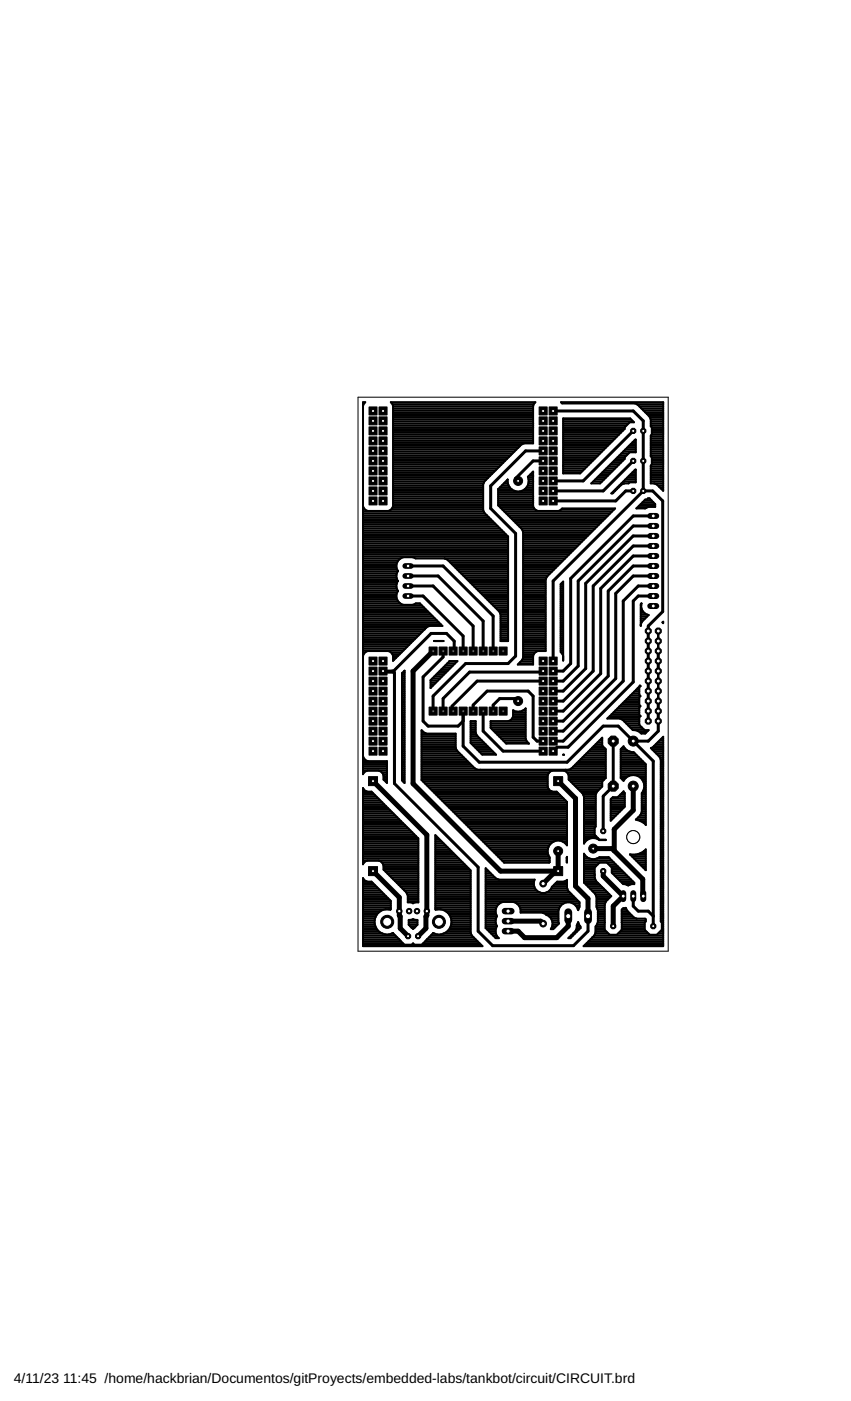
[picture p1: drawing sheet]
<svg xmlns="http://www.w3.org/2000/svg" width="216mm" height="356mm" viewBox="0 0 216 356" stroke-linecap="round" stroke-linejoin="round" font-family="sans-serif">
<defs><g id="words">
<g font-size="3.5">
<text x="3.5" y="351.1">4/11/23</text>
<text x="16" y="351.1">11:45 /home/hackbrian/Documentos/gitProyects/embedded-labs/tankbot/circuit/CIRCUIT.brd</text>
</g>
</g></defs>
<path d="M109.7 165.2l-4.9 5.1v28.6l22.2 22.2h14.6v-5.1M94.6 198.3l13.7 13.6v20.5l-.2 .2v3l-2 2M141.6 198.3l4.4 4.3v22.3l3.2 3.2v4.4M160.7 199.5v6.2l-4.9 4.8v5.4M150.5 215.4h4.8l7.8 7.8v4.1l.1 .1M94.6 221.1l6.7 6.7v4.6l.2 .2v3l1.7 1.7M128.9 233.8h8.3l.6 .6M141 221.1l-3.2 3.2M144.2 232.5v2.6l-3 2.9h-8.1l-1.7-1.7h-2.5M153 221.1v1.3l5.1 5.1-2.5 2.5v5.1" fill="none" stroke="#000" stroke-width="1.3"/>
<g fill="none" stroke="#000" stroke-width=".76">
<path d="M137.8 114.4h-4.5l-8.8 8.9v5.8l6.3 6.3v31.1l-1.9 1.9h-10.8l-8.2 8.3v3.8M137.8 117h-2.5l-4.5 4.4 .6 .7M140.3 104.3h20.4l2.5 2.5v17.8M160.7 117l-7.7 7.6h-12.7M160.7 109.4l-12.7 12.7h-7.7M160.7 124.6h-2l-2.5 2.5h-15.9M163.2 124.6h2.4l2.5 2.5v28.1l-3.6 3.7v24.1M163.2 124.6l-22.9 22.9v20.3M165.7 131h-5l-15.9 15.8v21.6l-1.9 1.9h-2.6M165.7 133.5h-5l-14 14v21.6l-3.8 3.8h-2.6M165.7 136h-5.1l-12 12.1v21.6l-5.7 5.7h-2.6M165.7 138.6h-5l-10.2 10.1v21.6l-7.6 7.6h-2.6"/>
<path d="M103.5 151.3h3.8l10.2 10.1v3.8M103.5 148.7h6.4l10.1 10.2v6.3M103.5 146.2h7.6l11.5 11.4v7.6M103.5 143.7h8.9l12.7 12.7v8.8M165.7 141.1h-5l-8.3 8.3v21.6l-9.5 9.5h-2.6M165.7 151.3h-3.8l-1.2 1.2v20.6l-16.6 16.6h-2.8l-1 .9M165.7 148.7h-3.8l-3.8 3.8v20.4l-15.2 15.2h-2.6M165.7 146.2h-5l-4.5 4.4v21.6l-13.3 13.4h-2.6M165.7 143.7h-5l-6.4 6.3v21.6l-11.4 11.4h-2.6M99.5 170.3l.6 .6v28l21.2 21.2v16.2l3.7 3.7h20.5l3.7-3.7v-3.8M112.4 165.2v1.6l-5.1 5v11.2l1.3 1.3h7.6l1.3-1.3M115 165.2l.2-.2v-2.3l-1.9-1.9h-3.9l-9.6 9.5h-2.6l.3 .3h2.6"/>
<path d="M131.4 177.9l-.6-.6h-4l-1.7 1.7v1.5M137.8 170.3l-.3 .3h-18.4l-6.7 6.7v3.2M137.8 172.9h-16.7l-6.4 6.3v1l.3 .3M167 165.2v5.1M167 177.9v7.7l-2.5 2.5h-3.8M117.5 180.5v8.9l4.1 4.1h22.3l9.1-9.2h3.8l3.9 3.8M120 180.5v-1.5l3.6-3.6h10.4l1.3 1.3v10.4l.9 1h1.6M122.6 180.5v5.1l5 5h10.2M155.6 188.1v11.4l-2.6 2.6v8.8M160.7 188.1l5 5.1v41.9M103.2 237.3l.3 .3M160.7 227.5v2.5l1.2 1.3h2.6l1.2 1.2"/>
<path d="M163.2 227.4v.1"/>
</g>
<path d="M167 160.2v5M167 170.3v7.6" fill="none" stroke="#000" stroke-width=".63"/>
<g fill="none" stroke="#000" stroke-width=".51">
<path d="M92.1 103l.6-.9h-.6v94.4l.5-.7 .6-.2h2.9l1 .7 .2 .5v1.1l.9 .8v-5.5h-6.1M92.1 117h.1M92.1 119.8v.1M92.1 119.4h.1M92.1 118.9h.1M92.1 118.4h.1M92.1 117.9v.1M92.1 117.5h.1M92.1 116.5h.1M92.1 116v.1M92.1 115.6h.1M92.1 115.1h.1"/>
<path d="M92.1 114.6h.1M92.1 114.1v.1M92.1 113.7h.1M92.1 113.2h.1M92.1 112.7h.1M92.1 112.2h.1M92.1 111.8h.1M92.1 111.3h.1M92.1 110.8h.1M92.1 110.3v.1M92.1 109.9h.1M92.1 109.4h.1"/>
<path d="M92.1 108.9h.1M92.1 108.4v.1M92.1 107.9v.1M92.1 107.5h.1M92.1 107h.1M92.1 106.5v.1M92.1 106v.1M92.1 105.6h.1M92.1 105.1h.1M92.1 104.6h.1M92.1 104.1v.1M92.1 103.7h.1"/>
<path d="M92.1 103.2h.1M92.1 102.7h.1M92.1 102.2h.4M99.3 102.2h36.4M99.6 102.7h35.8M99.7 119.8h25.6M99.7 119.4h26.1M99.7 118.9h26.5M99.7 118.4h27M99.7 117.9h27.5M99.7 117.5h28M99.7 117h28.4"/>
<path d="M99.7 116.5h28.9M99.7 116h29.4M99.7 115.6h29.9M99.7 115.1h30.3M99.7 114.6h30.8M99.7 114.1h31.3M99.7 113.7h31.8M99.7 113.2h32.2M99.7 112.7h32.9M99.7 112.2h35.6M99.7 111.8h35.6M99.7 111.3h35.6"/>
<path d="M99.7 110.8h35.6M99.7 110.3h35.6M99.7 109.9h35.6M99.7 109.4h35.6M99.7 108.9h35.6M99.7 108.4h35.6M99.7 107.9h35.6M99.7 107.5h35.6M99.7 107h35.6M99.7 106.5h35.6M99.7 106h35.6M99.7 105.6h35.6"/>
<path d="M99.7 105.1h35.6M99.7 104.6h35.6M99.7 104.1h35.6M99.7 103.7h35.6M99.7 103.2h35.6M135.1 119.8h.2M142.5 102.2h25.8M142.9 106.2h17l.9 1h-1.1l-1.2 1.3v.4l-11.3 11.3h-4.3zM142.9 119.8h4.6M142.9 119.4h5.1M142.9 118.9h5.5M142.9 118.4h6"/>
<path d="M142.9 117.9h6.5M142.9 117.5h7M142.9 117h7.4M142.9 116.5h7.9M142.9 116h8.4M142.9 115.6h8.9M142.9 115.1h9.4M142.9 114.6h9.8M142.9 114.1h10.3M142.9 113.7h10.8M142.9 113.2h11.3M142.9 112.7h11.7"/>
<path d="M142.9 112.2h12.2M142.9 111.8h12.7M142.9 111.3h13.2M142.9 110.8h13.6M142.9 110.3h14.1M142.9 109.9h14.6M142.9 109.4h15.1M142.9 108.9h15.5M142.9 108.4h15.6M142.9 107.9h16.1M142.9 107.5h16.6M142.9 107h17.8"/>
<path d="M142.9 106.5h17.3M152.9 119.8h2.2M153.4 119.4h2.2M153.8 118.9h2.3M154.3 118.4h2.2M154.8 117.9h2.2M155.3 117.5h2.2M155.7 117h2.3M156.2 116.5h2.2M156.7 116h1.8M157.2 115.6h1.8M157.6 115.1h1.9"/>
<path d="M158.1 114.6h3.2M158.6 114.1h2.7M159.1 113.7h2.2M159.5 113.2h1.8M160 112.7h1.3M160.5 119.8h.8M160.5 112.2h.8M161 119.4h.3M161 111.8h.3M161.8 102.7h6.5M162.2 103.2h6.1M162.7 103.7h5.6"/>
<path d="M163.2 104.1h5.1M163.7 104.6h4.6M164.1 105.1h4.2M164.6 105.6h3.7M164.9 106h3.4M165.1 119.8h3.2M165.1 119.4h3.2M165.1 118.9h3.2M165.1 118.4h3.2M165.1 115.6h3.2M165.1 115.1h3.2M165.1 114.6h3.2"/>
<path d="M165.1 114.1h3.2M165.1 113.7h3.2M165.1 113.2h3.2M165.1 112.7h3.2M165.1 112.2h3.2M165.1 111.8h3.2M165.1 111.3h3.2M165.1 110.8h3.2M165.1 107.9h3.2M165.1 107.5h3.2M165.1 107h3.2M165.1 106.5h3.2"/>
<path d="M165.3 117.9h3M165.3 116h3M165.3 110.3h3M165.3 108.4h3M165.4 108.5l-.3-.3v-1.7l-.3-.7-3.1-3.1-.7-.3h-18.4l-.3-.3h26v22.5l-1.6-1.6-.7-.3M165.4 108.5v1.8l-.3 .3v5.2l.3 .3v1.8l-.3 .3v4.5h3.2M165.4 117.5h2.9M165.4 117h2.9M165.4 116.5h2.9M165.4 109.9h2.9M165.4 109.4h2.9M165.4 108.9h2.9"/>
<path d="M92.1 128.5l.7 1 .5 .2h5.2l.6-.2 .6-1v-25.5l-.6-.9h36.7l-.5 .9v9.5h-2.3l-.7 .3-9.4 9.5-.3 .7v6.4l.3 .7 6 6.1v26.5h-1.9v-6.7l-.3-.7-13.2-13.3-.7-.2M92.1 120.8h.1M92.1 139.8h36.8M92.1 139.4h36.8M92.1 138.9h36.8M92.1 138.4h36.8M92.1 137.9h36.8M92.1 137.5h36.8M92.1 137h36.8M92.1 136.5h36.8M92.1 136h36.7M92.1 135.6h36.2"/>
<path d="M92.1 135.1h35.7M92.1 134.6h35.2M92.1 134.1h34.8M92.1 133.7h34.3M92.1 133.2h33.8M92.1 132.7h33.3M92.1 132.2h32.8M92.1 131.8h32.4M92.1 131.3h31.9M92.1 130.8h31.4M92.1 130.3h30.9M92.1 129.9h30.6"/>
<path d="M92.1 129.4h.6M92.1 128.9h.2M92.1 128.4h.1M92.1 128h.1M92.1 127.5h.1M92.1 127h.1M92.1 126.5h.1M92.1 126v.1M92.1 125.6h.1M92.1 125.1h.1M92.1 124.6h.1M92.1 124.1v.1"/>
<path d="M92.1 123.7h.1M92.1 123.2h.1M92.1 122.7h.1M92.1 122.2v.1M92.1 121.8h.1M92.1 121.3h.1M92.1 120.3v.1M99.1 129.4h23.5M99.5 128.9h23.1M99.7 122.7h23M99.7 126.5h22.9M99.7 128.4h22.9"/>
<path d="M99.7 128h22.9M99.7 127.5h22.9M99.7 127h22.9M99.7 126h22.9M99.7 125.6h22.9M99.7 125.1h22.9M99.7 124.6h22.9M99.7 124.1h22.9M99.7 123.7h22.9M99.7 123.2h22.9M99.7 122.2h23.2M99.7 121.8h23.7"/>
<path d="M99.7 121.3h24.1M99.7 120.8h24.6M99.7 120.3h25.1M126.4 124.1l2.4-2.4a2.68 2.68 0 0 0 3 3 2.68 2.68 0 0 0 2.1-3.7l1.4-1.3v8.8l.2 .5 1 .7h5.2l.9-.6h13.5l-17.4 17.3-.3 .7v18.1h-1.9l-1 .7-.2 .6M126.4 124.1v4.2l6 6 .3 .7v31.9l-.3 .7-1 1.1h3.9v-2.2M126.4 126.5h8.9M126.4 128h8.9M126.4 127.5h8.9M126.4 127h8.9M126.4 126h8.9M126.4 125.6h8.9M126.4 125.1h8.9"/>
<path d="M126.4 124.6h4.2M126.4 124.1h3.4M126.5 128.4h8.8M126.9 123.7h2.4M127 128.9h8.4M127.3 123.2h1.7M127.5 129.4h8.3M127.8 122.7h1.1M128 129.9h27.3M128.3 122.2h.5M128.4 130.3h26.4M128.8 121.8h.1"/>
<path d="M128.9 130.8h25.4M129.4 131.3h24.4M129.9 131.8h23.5M130.3 132.2h22.6M130.8 132.7h21.6M131.3 133.2h20.6M131.8 133.7h19.6M132.2 134.1h18.8M132.3 124.6h3M132.5 134.6h18M132.7 139.8h12.6M132.7 139.4h13"/>
<path d="M132.7 138.9h13.5M132.7 138.4h14M132.7 137.9h14.5M132.7 137.5h14.9M132.7 137h15.4M132.7 136.5h15.9M132.7 136h16.4M132.7 135.6h16.8M132.7 135.1h17.3M133.2 124.1h2.1M133.6 123.7h1.7M133.9 123.2h1.4"/>
<path d="M134 121.3h1.3M134 122.7h1.3M134.1 122.2h1.2M134.1 121.8h1.2M134.2 120.8h1.1M134.6 120.3h.7M142.3 129.4h13.4M150 122.7l11.3-11.1v3.2h-1.6l-1.2 1.3v.4l-6.2 6.2zM150.5 122.2h2.2M151 121.8h2.2M151.4 121.3h2.3M151.9 120.8h2.3"/>
<path d="M152.4 120.3h2.2M155.3 125.1h.3M155.7 124.6h.4M156.2 124.1h.3M156.7 123.7h.3M157.2 123.2h.3M157.6 122.7h1.9l.2-.3h1.6v-3.2l-6.2 6h.3l2.3-2.2 .7-.3M158.1 122.2h3.2M158.6 121.8h2.7M159.1 121.3h2.2M159.5 120.8h1.8M160 120.3h1.3"/>
<path d="M161.4 129.1l2.3-2.3h.4l.3-.3h.4l1.4 1.5v.7h-1.7l-.9 .4zM161.6 128.9h2.4M162.1 128.4h4.1M162.6 128h3.6M163 127.5h2.8M163.5 127h1.8M165.1 122.2h3.2M165.1 121.8h3.2M165.1 121.3h3.2M165.1 120.8h3.2M165.1 120.3h3.2M166.9 123.2h1.4"/>
<path d="M167.3 123.7h1M167.8 124.1h.5M92.1 153.2h9.5M92.1 141.8h9.5M92.1 159.9h15.5M92.1 159.4h16M92.1 158.4h19.7M92.1 157.9h19.2M92.1 157.5h18.7M92.1 157h18.3M92.1 156.5h17.8M92.1 156h17.3"/>
<path d="M92.1 155.6h16.8M92.1 155.1h16.4M92.1 154.6h15.9M92.1 154.1h15.4M92.1 153.7h14.9M92.1 152.7h9M92.1 152.2h8.7M92.1 151.8h8.5M92.1 151.3h8.5M92.1 150.8h8.5M92.1 150.3h8.7M92.1 149.9h8.8"/>
<path d="M92.1 149.4h8.5M92.1 148.9h8.5M92.1 148.4h8.5M92.1 148h8.6M92.1 147.5h8.8M92.1 147h8.6M92.1 146.5h8.5M92.1 146h8.5M92.1 145.6h8.5M92.1 145.1h8.8M92.1 144.6h8.7M92.1 144.1h8.5"/>
<path d="M92.1 143.7h8.5M92.1 143.2h8.5M92.1 142.7h8.7M92.1 142.2h9M92.1 141.3h36.8M92.1 140.8h36.8M92.1 140.3h36.8M100.6 150.8a2.29 2.29 0 0 0 1.8 2.7h2.3l.8-.3h1.1l5.6 5.7h-20.1M100.6 143.2v.9l.3 .8M100.9 144.9l-.3 .9v.8l.3 .9M100.9 147.5l-.3 .8v.9l.3 .8M100.9 144.9h.1"/>
<path d="M100.9 147.5h.1M100.9 150h.1M100.9 150l-.3 .8M107.8 159.7h.1M109 158.9l-.7 .3-8.6 8.5v-1.2M113.7 142.2h15.2M114.2 142.7h14.7M114.6 143.2h14.3M115.1 143.7h13.8M115.6 144.1h13.3M116.1 144.6h12.8M116.5 145.1h12.4"/>
<path d="M117 145.6h11.9M117.5 146h11.4M118 146.5h10.9M118.4 147h10.5M118.9 147.5h10M119.4 148h9.5M119.9 148.4h9M120.3 148.9h8.6M120.8 149.4h8.1M121.3 149.9h7.6M121.8 150.3h7.1M122.2 150.8h6.7"/>
<path d="M122.7 151.3h6.2M123.2 151.8h5.7M123.7 152.2h5.2M124.1 152.7h4.8M124.6 153.2h4.3M125.1 153.7h3.8M125.6 154.1h3.3M126 154.6h2.9M126.5 155.1h2.4M126.8 155.6h2.1M127 158.9h1.9M127 159.9h1.9"/>
<path d="M127 159.4h1.9M127 158.4h1.9M127 157.9h1.9M127 157.5h1.9M127 157h1.9M127 156.5h1.9M127 156h1.9M128.9 141.8h-23.4l-.8-.4h-2.3l-.8 .4-.7 .6-.3 .8M132.7 153.2h5.7M132.7 158.9h5.7M132.7 141.8h10.7M132.7 159.9h5.7"/>
<path d="M132.7 159.4h5.7M132.7 158.4h5.7M132.7 157.9h5.7M132.7 157.5h5.7M132.7 157h5.7M132.7 156.5h5.7M132.7 156h5.7M132.7 155.6h5.7M132.7 155.1h5.7M132.7 154.6h5.7M132.7 154.1h5.7M132.7 153.7h5.7"/>
<path d="M132.7 152.7h5.7M132.7 152.2h5.7M132.7 151.8h5.7M132.7 151.3h5.7M132.7 150.8h5.7M132.7 150.3h5.7M132.7 149.9h5.7M132.7 149.4h5.7M132.7 148.9h5.7M132.7 148.4h5.7M132.7 148h5.7M132.7 147.5h5.7"/>
<path d="M132.7 147h5.8M132.7 146.5h6M132.7 146h6.4M132.7 145.6h6.9M132.7 145.1h7.3M132.7 144.6h7.8M132.7 144.1h8.3M132.7 143.7h8.8M132.7 143.2h9.2M132.7 142.7h9.7M132.7 142.2h10.2M132.7 141.3h11.1"/>
<path d="M132.7 140.8h11.6M132.7 140.3h12.1M142.2 153.2h.7M142.2 158.9h.7M142.2 159.9h.7M142.2 159.4h.7M142.2 158.4h.7M142.2 157.9h.7M142.2 157.5h.7M142.2 157h.7M142.2 156.5h.7M142.2 156h.7"/>
<path d="M142.2 155.6h.7M142.2 155.1h.7M142.2 154.6h.7M142.2 154.1h.7M142.2 153.7h.7M142.2 152.7h.7M142.2 152.2h.7M142.2 151.8h.7M142.2 151.3h.7M142.2 150.8h.7M142.2 150.3h.7M142.2 149.9h.7"/>
<path d="M142.2 149.4h.7M142.2 148.9h.7M142.2 148.4h.7M142.6 148h.3M162.6 158.5l.3-.7 1.7-1.7a2.28 2.28 0 0 1-1.8-2.9l-.2 .1v5.6M162.6 158.4h.1M162.6 157.9h.2M162.6 157.5h.6M162.6 157h1.1M162.6 156.5h1.5M162.6 156h1.8M162.6 155.6h.9"/>
<path d="M162.6 155.1h.4M162.6 154.6h.2M162.6 154.1h.1M162.6 153.7h.1M168.1 158l.2-.2v.4zM168.1 157.9h.2M92.1 162.7h12.7M92.1 176v.1M92.1 179.9h.1M92.1 179.4h.1M92.1 178.9h.1M92.1 178.4h.1"/>
<path d="M92.1 177.9v.1M92.1 177.5h.1M92.1 177h.1M92.1 176.5h.1M92.1 175.6h.1M92.1 175.1h.1M92.1 174.6h.1M92.1 174.1v.1M92.1 173.7h.1M92.1 173.2h.1M92.1 172.7h.1M92.1 172.2v.1"/>
<path d="M92.1 171.7v.1M92.1 171.3h.1M92.1 170.8h.1M92.1 170.3h.1M92.1 169.8v.1M92.1 169.4h.1M92.1 168.9h.1M92.1 168.4h.1M92.1 167.9v.1M92.1 167.5h.1M92.1 167h.1M92.1 166h.2"/>
<path d="M92.1 165.6h.6M92.1 165.1h10.3M92.1 164.6h10.7M92.1 164.1h11.2M92.1 163.7h11.7M92.1 163.2h12.2M92.1 162.2h13.1M92.1 161.8h13.6M92.1 161.3h14.1M92.1 160.8h14.6M92.1 160.3h15M99.1 165.6h2.8"/>
<path d="M99.5 166h1.9M99.7 166.5l-.6-1-.6-.3h-5.2a1.43 1.43 0 0 0-1.2 1.3M99.7 167.5h.3M99.7 167h.8M99.7 166.5h1.2M102 179.9h.6M102 179.4h.6M102 178.9h.6M102 178.4h.6M102 177.9h.6M102 177.5h.6M102 177h.6"/>
<path d="M102 176.5h.6M102 176h.6M102 175.6h.6M102 175.1h.6M102 174.6h.6M102 174.1h.6M102 173.7h.6M102 173.2h.6M102 172.7h.6M102 172.2h.6M102 171.7h.6M102 171.3h.6"/>
<path d="M102 170.8h.6M102.5 170.3h.1M102.6 170.2v28.6l-.6-.7v-27.2zM109.2 174.6h.1M109.2 174.1h.5M109.2 173.7h1M109.2 173.2h1.5M109.2 172.7h1.9M109.6 172.2h2M110.1 171.7h2M110.2 162.7h2.3M110.2 162.7h.1"/>
<path d="M110.6 171.3h2M111.1 170.8h2M111.5 170.3h2M112 169.8h2M112.5 169.4h2M113 168.9h2M113.5 168.4h1.9M113.5 168.4l-4.3 4.2v2M113.5 168.4l.5-.6h2.1l-6.9 6.8M113.9 167.9h2M127 162.2h1.9M127 161.8h1.9"/>
<path d="M127 161.3h1.9M127 160.8h1.9M127 160.3h1.9M131.6 168.4h3.7M132.1 167.9h3.2M132.5 167.5h2.8M132.7 167h2.6M132.7 162.7h5.7M132.7 166.5h2.6M132.7 166h2.7M132.7 165.6h3.1M132.7 165.1h5.7"/>
<path d="M132.7 164.6h5.7M132.7 164.1h5.7M132.7 163.7h5.7M132.7 163.2h5.7M132.7 162.2h5.7M132.7 161.8h5.7M132.7 161.3h5.7M132.7 160.8h5.7M132.7 160.3h5.7M133.3 179.9h.1M142.2 162.7h.7M142.2 165.1h.7"/>
<path d="M142.2 164.6h.7M142.2 164.1h.7M142.2 163.7h.7M142.2 163.2h.7M142.2 162.2h.7M142.2 161.8h.7M142.2 161.3h.7M142.2 160.8h.7M142.2 160.3h.7M142.3 165.6h.6M142.7 166h.2M142.9 167.6v.1"/>
<path d="M142.9 167.5h.1M142.9 167h.1M142.9 166.5l-.7-1v-17.2l.7-.7v20M156.6 179.9h5.6M157.1 179.4h5.2M157.6 178.9h4.6M158 178.4h4.2M158.5 177.9h3.7M159 177.5h3.2M159.5 177h2.7M159.9 176.5h2.4M160.4 176h1.8"/>
<path d="M160.9 175.6h1.3M161.4 175.1h.8M161.8 174.6h.4M162.2 177v1.9l.3 .3-.3 .3v1.9l.3 .4M162.3 174.1h.2M162.5 174.1l-.2-.1-8.2 8.4h3.1l.7 .3 2.6 2.6a2.61 2.61 0 0 1 2.2 .9h1l.9-.9h-1.1l-1.3-1.3v-1.9l.3-.3M162.5 174.1l-.3 .4v1.9l.3 .3-.3 .3M92.1 192l.7 1 .5 .2M92.1 191.3h.1M92.1 185.6h.1M92.1 189.4h.1M92.1 183.2h.1"/>
<path d="M92.1 196h.3M92.1 195.6h6.1M92.1 195.1h6.1M92.1 194.6h6.1M92.1 194.1h6.1M92.1 193.7h6.1M92.1 192.7h.4M92.1 192.2h.1M92.1 191.7v.1M92.1 190.8h.1M92.1 190.3v.1M92.1 189.8v.1"/>
<path d="M92.1 188.9h.1M92.1 188.4h.1M92.1 187.9v.1M92.1 187.5h.1M92.1 187h.1M92.1 186.5h.1M92.1 186v.1M92.1 185.1h.1M92.1 184.6h.1M92.1 184.1h.1M92.1 183.7h.1M92.1 182.7h.1"/>
<path d="M92.1 182.2h.1M92.1 181.8h.1M92.1 181.3h.1M92.1 180.8h.1M92.1 180.3h.1M96.9 196h1.3M97.2 196.5h1M97.3 197.5h.9M97.3 197h.9M97.4 198h.8M97.9 198.4h.3M102 193.2h.6"/>
<path d="M102 198h.6M102 197.5h.6M102 197h.6M102 196.5h.6M102 196h.6M102 195.6h.6M102 195.1h.6M102 194.6h.6M102 194.1h.6M102 193.7h.6M102 192.7h.6M102 192.2h.6"/>
<path d="M102 191.7h.6M102 191.3h.6M102 190.8h.6M102 190.3h.6M102 189.8h.6M102 189.4h.6M102 188.9h.6M102 188.4h.6M102 187.9h.6M102 187.5h.6M102 187h.6M102 186.5h.6"/>
<path d="M102 186h.6M102 185.6h.6M102 185.1h.6M102 184.6h.6M102 184.1h.6M102 183.7h.6M102 183.2h.6M102 182.7h.6M102 182.2h.6M102 181.8h.6M102 181.3h.6M102 180.8h.6"/>
<path d="M102 180.3h.6M102.3 198.4h.3M107 193.2h11.6M107 198h31.9M107 197.5h31.9M107 197h31.9M107 196.5h32.1M107 196h32.4M107 195.6h46.7M107 195.1h13.5M107 194.6h13M107 194.1h12.5"/>
<path d="M107 193.7h12.1M107 192.7h11.1M107 192.2h10.6M107 191.7h10.2M107 191.3h9.7M107 190.8h9.2M107 190.3h8.8M107 189.8h8.6M107 189.4h8.6M107 188.9h8.6M107 188.4h8.6M107 187.9h8.6"/>
<path d="M107 187.5h8.6M107 187h8.6M107 186.5h8.6M107 186h.8M107 185.6h.2M107.4 198.4h31.5M107.8 198.9h31.1M108.3 199.4h30.6M108.8 199.8h30.2M119.4 183h1.3v2.9l.2 .7 5 5h-3.5l-3-3zM119.4 188.4h3.3M119.4 187.9h2.9"/>
<path d="M119.4 187.5h2.4M119.4 187h1.9M119.4 186.5h1.5M119.4 186h1.3M119.4 185.6h1.3M119.4 185.1h1.3M119.4 184.6h1.3M119.4 184.1h1.3M119.4 183.7h1.3M119.4 183.2h1.3M119.7 188.9h3.5M120.2 189.4h3.5"/>
<path d="M120.5 195.1l-4.6-4.6-.3-.7v-3.6h-7.4l-.7-.3-.5-.6v12.7l20.9 20.9h11.4l.1-1.3a2.68 2.68 0 0 1 .7-3.8 2.68 2.68 0 0 1 3.7 .8v-11.1l-2.6-2.6h-1l-.6-.2-.4-.4-.3-.6v-2.9l.3-.5 1-.7h2.9l.5 .2 .7 1v1.1l3.5 3.5 .4 .8M120.5 195.1l.7 .3h23.1l.6-.3M120.6 189.8h3.6M121.1 190.3h3.5M121.6 190.8h3.5M122.1 191.3h3.5M124.5 184.6h8.8M124.5 184.1h8.8M124.5 183.7h8.8M124.5 183.2h8.8M124.8 185.1h8.5M125.3 185.6h8"/>
<path d="M125.7 186h7.6M126.2 186.5h7.1M126.7 187h6.6M127.2 187.5h6.1M127.6 187.9h5.9M128.1 188.4h5.8M129.6 182.7h3.7M130 182.2h3.3M130.2 181.8l-.3 .6-.9 .6h-4.5v1.8l3.9 3.9h5.8l-.6-.5-.3-.7M130.2 180.3v1.5M130.2 180.3a2.58 2.58 0 0 0 3.1-.5v7.7M130.2 181.8h3.1"/>
<path d="M130.2 181.3h3.1M130.2 180.8h3.1M130.2 180.3h.1M132.7 180.3h.6M142.9 191.6h.2M143.8 196h9.9M144.1 196.5h9.6M144.3 197.5h9.4M144.3 197h9.4M144.3 198h8.9M144.8 198.4h8M144.9 195.1h8.8"/>
<path d="M144.9 195.1l7.9-7.9v2.1l.9 .8v7.4l-.9 .9M145.3 198.9h7.5M145.4 194.6h8.3M145.8 199.4h7M145.9 194.1h7.8M146.2 199.8h6.4M146.4 193.7h7.3M146.8 193.2h6.9M147.3 192.7h6.4M147.8 192.2h5.9M148.3 191.7h5.4M148.7 191.3h5"/>
<path d="M149.2 190.8h4.5M149.7 190.3h4M150.2 189.8h3.2M150.6 189.4h2.3M151.1 188.9h1.7M151.6 188.4h1.2M152.1 187.9h.7M152.5 187.5h.3M152.8 198.4v1.2l-1.4 1.4-.3 .7v8.1l-.2 .3v1.8l1.2 1.2M154.2 182.2h8M154.7 181.8h7.8M155.2 181.3h7"/>
<path d="M155.7 180.8h6.5M156.1 180.3h6.1M157.5 193.2h5.5M157.5 197.5h1.3M157.5 197h2M157.5 196.5h6.3M157.5 196h6.3M157.5 195.6h6.3M157.5 195.1h6.3M157.5 194.6h6.3M157.5 194.1h6.3M157.5 193.7h6"/>
<path d="M157.5 192.7h5.1M157.5 192.2h4.6M157.5 191.7h4.1M157.5 191.3h3.6M157.5 190.8h2.4M157.5 190.3h1.4M157.8 189.8h.7M157.9 198h.4M157.9 182.7h4.3M158.4 189.8l-.2-.4-.7 .7v7.4l.7 .7a2.8 2.8 0 0 1 4-1 2.8 2.8 0 0 1 .7 4.1M158.4 189.8l.5 .5M158.4 183.2h3.8"/>
<path d="M158.9 183.7h3.3M158.9 190.3l.7 .4 1.2 .2 3 3.1v15.4l-1.4-1.1-1.1-.3 1.2-1.1 .3-.8 .1-4.8M159.4 184.1h2.9M159.9 184.6h2.9M160.3 185.1h3M161.8 197h2M161.8 185.6h2.5M162.5 197.5h1.3M162.5 186h1.3M163 198h.8M163.2 198.4h.6M163.4 198.9h.4"/>
<path d="M163.4 199.8h.4M163.4 199.4h.4M165.2 189.8h3.1M165.6 190.3h2.7M165.9 189.4h2.4M166.1 190.8h2.2M166.4 188.9h1.9M166.5 191.3h1.8M166.8 188.4h1.5M167 191.7h1.3M167.3 187.9h1M167.4 192.2h.9"/>
<path d="M167.6 192.7h.7M167.6 193.2h.7M167.6 199.8h.7M167.6 199.4h.7M167.6 198.9h.7M167.6 198.4h.7M167.6 198h.7M167.6 197.5h.7M167.6 197h.7M167.6 196.5h.7M167.6 196h.7M167.6 195.6h.7"/>
<path d="M167.6 195.1h.7M167.6 194.6h.7M167.6 194.1h.7M167.6 193.7h.7M167.8 187.5h.5M92.1 213.2h14M92.1 212.7h13.9M92.1 218.4h14M92.1 218.9h.3M92.1 217.9h14M92.1 217.5h14M92.1 217h14"/>
<path d="M92.1 216.5h14M92.1 216h14M92.1 215.6h14M92.1 215.1h14M92.1 214.6h14M92.1 214.1h14M92.1 213.7h14M92.1 212.2h13.5M92.1 211.8h13M92.1 211.3h12.5M92.1 210.8h12M92.1 210.3h11.6"/>
<path d="M92.1 209.8h11.1M92.1 209.4h10.6M92.1 208.9h10.1M92.1 208.4h9.6M92.1 207.9h9.2M92.1 207.5h8.7M92.1 207h8.2M92.1 206.5h7.7M92.1 206h7.3M92.1 205.5h6.8M92.1 205.1h6.3M92.1 204.6h5.8"/>
<path d="M92.1 204.1h5.4M92.1 203.6h4.9M92.1 203.2h4.4M92.1 202.7h3.9M92.1 202.2h3.4M92.1 201.7h3M92.1 201.3h2.5M92.1 200.8h.8M92.1 200.3h.2M93.2 218.4l-.6 .3-.5 .7v-19.4l.5 .7 .6 .2h1.1l11.8 11.9v16.2h-.8l-.5 .3-.6-.3h-.7v-1.6l-.4-.9-5.8-5.8v-1l-.2-.6-.5-.4-.5-.3M96.9 218.9h9.2M97.2 219.4h8.9"/>
<path d="M97.3 219.8h8.8M109.3 200.3h29.9M109.7 200.8h30.1M110.2 201.3h31.4M110.4 213.2h1.3M110.4 212.7h.8M110.4 218.4h6.5M110.4 219.8h7.9M110.4 219.4h7.5M110.4 218.9h7M110.4 217.9h6M110.4 217.5h5.6"/>
<path d="M110.4 217h5.1M110.4 216.5h4.6M110.4 216h4.1M110.4 215.6h3.6M110.4 215.1h3.2M110.4 214.6h2.7M110.4 214.1h2.2M110.4 213.7h1.7M110.4 212.2h.3M110.7 201.7h31.3M111.2 202.2h31.3M111.7 202.7h31.3"/>
<path d="M112.1 203.2h31.4M112.6 203.6h31.2M113.1 204.1h30.7M113.6 204.6h30.2M114 205.1h29.8M114.5 205.5h29.3M115 206h28.8M115.5 206.5h28.3M115.9 207h27.9M116.4 207.5h27.4M116.9 207.9h26.9M117.4 208.4h26.4"/>
<path d="M117.8 208.9h26M118.3 209.4h25.5M118.8 209.8h25M119.3 210.3h24.5M119.7 210.8h24.1M120.2 211.3h23.6M120.7 211.8h23.1M121.2 212.2h22.6M121.6 212.7h22.2M122.1 213.2h21.7M122.6 213.7h17.8M123.1 214.1h16.6"/>
<path d="M123.5 214.6h15.9M124 215.1h15.1M124.5 215.6h14.5M125 216h13.9M125.5 216.5h13.5M125.9 217h13.2M126.4 217.5h13M126.9 217.9h12.5M127.4 218.4h12M127.8 218.9h11.6M142.8 213.7h1M143.5 214.1h.3"/>
<path d="M143.8 218.4h.1M143.8 217.9h.1M143.8 218.9h.1M143.8 217.5v1.4zM146.7 200.3h5.4M147.2 200.8h4.4M147.7 201.3h3.6M148 201.7h3.1M148.2 202.2v11.9a2.64 2.64 0 0 1 2-1.4M148.2 213.2h.8M148.2 212.7h3.5M148.2 218.4h7.1"/>
<path d="M148.2 219.8h3M148.2 219.4h3.5M148.2 218.9h7.5M148.2 217.9h1.5M148.2 217.5h.6M148.2 217h.1M148.2 213.7h.3M148.2 212.2h3M148.2 211.8h2.7M148.2 211.3h2.7M148.2 210.8h2.7M148.2 210.3h2.7"/>
<path d="M148.2 209.8h2.9M148.2 209.4h2.9M148.2 208.9h2.9M148.2 208.4h2.9M148.2 207.9h2.9M148.2 207.5h2.9M148.2 207h2.9M148.2 206.5h2.9M148.2 206h2.9M148.2 205.5h2.9M148.2 205.1h2.9M148.2 204.6h2.9"/>
<path d="M148.2 204.1h2.9M148.2 203.6h2.9M148.2 203.2h2.9M148.2 202.7h2.9M148.2 202.2h2.9M150.9 212.7l1.2 .5h1.6h-1.7M151.3 217.9h3.5M154.4 219.4h1.8M154.9 219.8h1.8M154.9 207.9h.4M154.9 207.5h.9M154.9 207h1.4"/>
<path d="M154.9 206.5h1.8M154.9 206h2.3M154.9 205.5h2.8M154.9 205.1h3.3M154.9 204.6h3.6M154.9 204.1h3.6M154.9 203.6h3.6M154.9 203.2h3.6M155.1 202.7h3.4M155.5 202.3h1.2l1.5-1.4 .3 .4v3.5l-3.6 3.5v-5.4zM156.8 202.2h1.7M157.3 201.7h1.2"/>
<path d="M157.8 201.3h.7M159.8 216.9a4.2 4.2 0 0 0 4-1.3v5.3zM159.9 217h3.9M160.4 217.5h3.4M160.9 217.9h2.9M161.4 218.4h2.4M161.4 207.9h2.4M161.8 218.9h2M161.9 207.5h1.9M162.3 219.4h1.5M162.4 207h1.4M162.5 208.4h1.3"/>
<path d="M162.6 216.5h1.2M162.6 206.5h1.2M162.8 219.8h1M162.8 206h1M162.8 205.5h1M162.8 205.1h1M162.8 204.6h1M162.8 204.1h1M162.8 203.6h1M162.8 203.2h1M162.8 202.7h1M162.8 202.2h1"/>
<path d="M162.8 201.7h1M162.9 201.3h.9M163.2 200.8h.6M163.3 208.9h.5M163.3 200.3h.5M163.4 216h.4M167.6 213.2h.7M167.6 212.7h.7M167.6 218.4h.7M167.6 219.8h.7M167.6 219.4h.7M167.6 218.9h.7"/>
<path d="M167.6 217.9h.7M167.6 217.5h.7M167.6 217h.7M167.6 216.5h.7M167.6 216h.7M167.6 215.6h.7M167.6 215.1h.7M167.6 214.6h.7M167.6 214.1h.7M167.6 213.7h.7M167.6 212.2h.7M167.6 211.8h.7"/>
<path d="M167.6 211.3h.7M167.6 210.8h.7M167.6 210.3h.7M167.6 209.8h.7M167.6 209.4h.7M167.6 208.9h.7M167.6 208.4h.7M167.6 207.9h.7M167.6 207.5h.7M167.6 207h.7M167.6 206.5h.7M167.6 206h.7"/>
<path d="M167.6 205.5h.7M167.6 205.1h.7M167.6 204.6h.7M167.6 204.1h.7M167.6 203.6h.7M167.6 203.2h.7M167.6 202.7h.7M167.6 202.2h.7M167.6 201.7h.7M167.6 201.3h.7M167.6 200.8h.7M167.6 200.3h.7"/>
<path d="M92.1 228.9h7M92.1 230.8h7M92.1 239.8h30M92.1 233.2h3M92.1 239.4h10.1M92.1 238.9h9.6M92.1 238.4h9.2M92.1 237.9h8.7M92.1 237.5h8.2M92.1 237h5M92.1 236.5h4.1M92.1 236h3.7"/>
<path d="M92.1 235.6h3.4M92.1 235.1h3.1M92.1 234.6h3M92.1 234.1h2.9M92.1 233.7h2.9M92.1 232.7h3.2M92.1 232.2h3.5M92.1 231.8h3.9M92.1 231.3h4.5M92.1 230.3h7M92.1 229.8h7M92.1 229.4h7"/>
<path d="M92.1 228.4h6.8M92.1 227.9h6.3M92.1 227.5h5.8M92.1 227h5.4M92.1 226.5h4.9M92.1 226h4.4M92.1 225.6h3.9M92.1 225.1h3.4M92.1 224.6h3M92.1 224.1h2.5M92.1 223.6h.8M92.1 223.2h.2"/>
<path d="M97.3 220.3h8.8M97.4 220.8h8.7M97.8 230.8a3.2 3.2 0 0 0-2.6 4.1 3.2 3.2 0 0 0 4.5 1.9M97.9 221.3h8.2M98.3 221.7h7.8M98.6 230.8h.5M98.8 222.2h7.3M99.1 230.8v-2.1l-4.8-4.9h-1.1l-.6-.3-.5-.6v17.3h30.3l-2.7-2.8-.3-.7v-15.8l-9-8.9 .1 18.8M99.3 222.7h6.8M99.3 237h.5M99.7 236.8v.1M99.7 236.9l.6 .6"/>
<path d="M99.8 223.2h6.3M100.2 223.6h5.9M100.3 237.5l2.3 2.3M100.7 224.1h5.4M101.2 224.6h4.9M101.7 225.1h4.4M102.1 225.6h4M102.6 226h3.5M103.1 226.5h3M103.3 227h2.8M103.5 228.9h2.6M103.5 228.4h2.6"/>
<path d="M103.5 227.9h2.6M103.5 227.5h2.6M103.7 233.5l1.1-.2 1.1 .2v1.2l-1.1 1.1-1.1-1.1zM103.7 234.6h2.2M103.7 234.1h2.2M103.7 233.7h2.2M104 235.1h1.6M104.4 235.4h.1M104.4 239.8l.4-.4 .4 .4M104.5 235.6h.6M105.2 235.4h.1M107.4 239.4h14.2"/>
<path d="M107.9 238.9h13.2M108.3 238.4h12.4M108.8 237.9h11.4M109.3 237.5l-2.3 2.3M109.3 237.5h10.4M109.7 237h.6M110.4 228.9h9M110.4 230.3h9M110.4 229.8h9M110.4 229.4h9M110.4 228.4h9M110.4 227.9h9"/>
<path d="M110.4 227.5h9M110.4 227h9M110.4 226.5h9M110.4 226h9M110.4 225.6h9M110.4 225.1h9M110.4 224.6h9M110.4 224.1h9M110.4 223.6h9M110.4 223.2h9M110.4 222.7h9M110.4 222.2h9"/>
<path d="M110.4 221.7h9M110.4 221.3h9M110.4 220.8h8.9M110.4 220.3h8.4M110.5 230.8h8.9M110.9 230.8h-.4M111.8 230.8a3.2 3.2 0 0 1 2.6 4.1 3.2 3.2 0 0 1-4.5 1.9l-.6 .7M112.5 237h7M113 231.3h6.4M113.3 236.5h6.1M113.6 231.8h5.8M113.8 236h5.6"/>
<path d="M114 232.2h5.4M114.1 235.6h5.3M114.3 232.7h5.1M114.4 235.1h5M114.4 233.2h5M114.5 234.6h4.9M114.5 234.1h4.9M114.5 233.7h4.9M123.2 228.9h23.7M123.2 230.8h2.6M123.2 233.2h2.6M123.2 235.6h2.7"/>
<path d="M123.2 235.1h2.9M123.2 234.6h2.7M123.2 234.1h2.6M123.2 233.7h2.6M123.2 232.7h2.8M123.2 232.2h2.7M123.2 231.8h2.6M123.2 231.3h2.6M123.2 230.3h2.7M123.2 229.8h3M123.2 229.4h3.5M123.2 228.4h23.2"/>
<path d="M123.2 227.9h22.8M123.2 227.5h22.3M123.2 227h21.8M123.2 226.5h13.8M123.2 226h13M123.2 225.6h12.6M123.2 225.1h12.4M123.2 224.6h12.2M123.2 224.1h12.2M123.2 223.6h12.3M123.2 223.2h3.1M123.2 222.7h2.3"/>
<path d="M123.2 222.2h1.9M123.2 221.7h1.4M123.2 221.3h.9M123.2 220.8h.4M123.7 236h2.1M124.1 236.5h1.7M124.6 237h1.2M125.1 237.5h.9M125.6 237.9h.7M125.8 230.8v.9M125.8 231.7l.3 .8-.3 .8v1l.3 .8M126.1 235.1a2.31 2.31 0 0 0 .5 3h-.8l-2.6-2.5"/>
<path d="M127.6 228.9l-.8 .4-.7 .6-.3 .9M130.2 228.9l.9 .4 .6 .6 .4 .9M131.1 229.4h11.8M131.6 229.8h10.7M131.9 230.3h10.1M132.1 230.8v.8h5.5l.8 .4a2.9 2.9 0 0 1 1.8 2.9l-.5 .9h.7l1.4-1.4-.1-.4v-2.9a2.56 2.56 0 0 1 2.5-2.1 2.56 2.56 0 0 1 2.5 2l.3-.8v-1.2l-2.8-2.9-.4-.7v-2.1l-.7 .5h-1.7l-1.4 1.3a2.37 2.37 0 0 1-3.2 1.4 2.37 2.37 0 0 1-1.1-3.2h-9.1l-.8-.4-2.6-2.5v15.2M132.1 230.8h9.7M132.1 231.3h9.6M137.8 231.8h3.9M138.6 232.2h3.1M138.6 226.5h5.9M139.4 232.7h2.3"/>
<path d="M139.4 226h4.7M139.8 233.2h1.9M139.8 225.6h4.1M139.9 235.6h.8M140 233.7h1.7M140.1 225.1h3.7M140.1 235.1h1M140.2 234.6h1.4M140.2 234.1h1.5M140.5 224.6h3.3M141 224.1h2.8M143.4 223.6h.4"/>
<path d="M144.4 237.9h.5M144.8 237.5h.6M145.3 237h.6M145.5 229.4h1.5M145.8 236.5h.5M146 229.8h1M146.1 236h.7M146.3 235.6h1M146.3 235.1h.9M146.4 230.3h.6M146.5 234.6h.4M146.6 230.8h.2"/>
<path d="M146.6 234.1h.1M146.7 234.1l.6 1.1v.4l-2.6 2.5h-.5l1.8-1.8zM148.2 223.6h3.1M148.2 223.2h2.8M148.2 222.7h2.7M148.2 222.2h2.7M148.2 221.7h2.7M148.2 221.3h2.7M148.2 220.8h2.7M148.2 220.3h2.7M148.3 224.1h3.4M148.4 239.8h19.9"/>
<path d="M148.7 224.6h3.5M148.9 239.4h19.4M149.2 225.1h3.5M149.3 238.9h19M149.7 225.6h3.5M149.8 238.4h18.5M150.2 226h3.4M150.3 237.9h18M150.6 226.5h3.5M150.8 237.5h17.5M151 237h3.4M151 227h3.6"/>
<path d="M151.1 236.5h2.8M151.1 236h2.3M151.1 235.6h2.3M151.2 235.1h2.2M151.3 227.5h3.8M151.3 228.9h2.4M151.3 229.8h2.1M151.3 229.4h2.2M151.3 228.4h2.8M151.3 227.9h3.3M151.4 230.3h2M151.4 234.6h2"/>
<path d="M151.6 230.8h1.8M151.7 234.1h1.7M151.7 233.2h1.7M151.7 233.7h1.7M151.7 232.7h1.7M151.7 232.2h1.7M151.7 231.8h1.7M151.7 231.3h1.7M153.4 236l1.3 1.3h1.8l1.3-1.3M153.4 234.1v.1M155.1 227.5l-3.9-3.9-.3-.8v-2.6l1.2-1.3h1.8l1.3 1.3v1.3l2.9 2.9 1.3 .3 .8-.3h.7v-.4l-6.5-6.4h-2.3a2.64 2.64 0 0 1-3.9-.9v7.3l2.8 2.9 .3 .8v2.5l.4 .9v2.9l-.6 1.2v1.5l-.3 .7-2.7 2.8h20.2v-53.2l-2.8 2.7-.4 .2 2.2 2.2 .3 .7v41.1l.3 .3v1.8M155.1 227.5l-1.3 1.3-.4 .8v6.4"/>
<path d="M155.2 221.3h2.9M155.2 220.8h2.4M155.2 220.3h2M155.4 221.7h3.2M155.9 222.2h3.2M156.4 222.7h3.2M156.8 237h7.7M156.9 223.2h3.1M157.2 236.5h6.9M157.4 223.6h3.1M157.7 236h5.9M157.7 234.1l.1 .1"/>
<path d="M157.7 233.2h6l.1 .7-.2 .3v1.8M157.7 234.1h5.9M157.7 233.7h6.1M157.7 232.7h3M157.7 232.2h2.5M157.7 231.8h2M157.7 231.3h1.5M157.8 235.6h5.8M157.8 235.1h5.8M157.8 234.6h5.8M157.8 230.8h1.1M157.8 224.1h3.1"/>
<path d="M159 224.6h.7M161.5 233.2a6.3 6.3 0 0 1-2.7-2.8l-.7 .1-.4 .4 .1 5.1M163.3 220.3h.5M163.6 236l1.2 1.3h1.8l1.3-1.3M163.7 220.8h.1M166.9 237h1.4M167.4 236.5h.9M167.6 228.9h.7M167.6 230.8h.7M167.6 233.2h.7M167.6 233.7h.7M167.6 232.7h.7"/>
<path d="M167.6 232.2h.7M167.6 231.8h.7M167.6 231.3h.7M167.6 230.3h.7M167.6 229.8h.7M167.6 229.4h.7M167.6 228.4h.7M167.6 227.9h.7M167.6 227.5h.7M167.6 227h.7M167.6 226.5h.7M167.6 226h.7"/>
<path d="M167.6 225.6h.7M167.6 225.1h.7M167.6 224.6h.7M167.6 224.1h.7M167.6 223.6h.7M167.6 223.2h.7M167.6 222.7h.7M167.6 222.2h.7M167.6 221.7h.7M167.6 221.3h.7M167.6 220.8h.7M167.6 220.3h.7"/>
<path d="M167.9 236h.4M167.9 234.1h.4M167.9 235.6h.4M167.9 235.1h.4M167.9 234.6h.4"/>
</g>
<path d="M165 153.8h1.5" fill="none" stroke="#000" stroke-width="1.5"/>
<circle cx="165.7" cy="153.8" r=".51" fill="#fff" stroke="#000" stroke-width=".25"/>
<path d="M165 151.3h1.5" fill="none" stroke="#000" stroke-width="1.5"/>
<circle cx="165.7" cy="151.3" r=".51" fill="#fff" stroke="#000" stroke-width=".25"/>
<path d="M165 148.7h1.5" fill="none" stroke="#000" stroke-width="1.5"/>
<circle cx="165.7" cy="148.7" r=".51" fill="#fff" stroke="#000" stroke-width=".25"/>
<path d="M165 146.2h1.5" fill="none" stroke="#000" stroke-width="1.5"/>
<circle cx="165.7" cy="146.2" r=".51" fill="#fff" stroke="#000" stroke-width=".25"/>
<path d="M165 143.7h1.5" fill="none" stroke="#000" stroke-width="1.5"/>
<circle cx="165.7" cy="143.7" r=".51" fill="#fff" stroke="#000" stroke-width=".25"/>
<path d="M165 141.1h1.5" fill="none" stroke="#000" stroke-width="1.5"/>
<circle cx="165.7" cy="141.1" r=".51" fill="#fff" stroke="#000" stroke-width=".25"/>
<path d="M165 138.6h1.5" fill="none" stroke="#000" stroke-width="1.5"/>
<circle cx="165.7" cy="138.6" r=".51" fill="#fff" stroke="#000" stroke-width=".25"/>
<path d="M165 136h1.5" fill="none" stroke="#000" stroke-width="1.5"/>
<circle cx="165.7" cy="136" r=".51" fill="#fff" stroke="#000" stroke-width=".25"/>
<path d="M165 133.5h1.5" fill="none" stroke="#000" stroke-width="1.5"/>
<circle cx="165.7" cy="133.5" r=".51" fill="#fff" stroke="#000" stroke-width=".25"/>
<path d="M165 131h1.5" fill="none" stroke="#000" stroke-width="1.5"/>
<circle cx="165.7" cy="131" r=".51" fill="#fff" stroke="#000" stroke-width=".25"/>
<path d="M139.3 103.3h2.1v2h-2.1z" fill="#000" stroke="#000" stroke-width=".25"/>
<circle cx="140.3" cy="104.3" r=".4" fill="#fff" stroke="#000" stroke-width=".25"/>
<path d="M139.3 105.8h2.1v2h-2.1z" fill="#000" stroke="#000" stroke-width=".25"/>
<circle cx="140.3" cy="106.8" r=".4" fill="#fff" stroke="#000" stroke-width=".25"/>
<path d="M139.3 108.4h2.1v2h-2.1z" fill="#000" stroke="#000" stroke-width=".25"/>
<circle cx="140.3" cy="109.4" r=".4" fill="#fff" stroke="#000" stroke-width=".25"/>
<path d="M139.3 110.9h2.1v2h-2.1z" fill="#000" stroke="#000" stroke-width=".25"/>
<circle cx="140.3" cy="111.9" r=".4" fill="#fff" stroke="#000" stroke-width=".25"/>
<path d="M139.3 113.4h2.1v2.1h-2.1z" fill="#000" stroke="#000" stroke-width=".25"/>
<circle cx="140.3" cy="114.4" r=".4" fill="#fff" stroke="#000" stroke-width=".25"/>
<path d="M139.3 116h2.1v2h-2.1z" fill="#000" stroke="#000" stroke-width=".25"/>
<circle cx="140.3" cy="117" r=".4" fill="#fff" stroke="#000" stroke-width=".25"/>
<path d="M139.3 118.5h2.1v2h-2.1z" fill="#000" stroke="#000" stroke-width=".25"/>
<circle cx="140.3" cy="119.5" r=".4" fill="#fff" stroke="#000" stroke-width=".25"/>
<path d="M139.3 121.1h2.1v2h-2.1z" fill="#000" stroke="#000" stroke-width=".25"/>
<circle cx="140.3" cy="122.1" r=".4" fill="#fff" stroke="#000" stroke-width=".25"/>
<path d="M139.3 123.6h2.1v2h-2.1z" fill="#000" stroke="#000" stroke-width=".25"/>
<circle cx="140.3" cy="124.6" r=".4" fill="#fff" stroke="#000" stroke-width=".25"/>
<path d="M139.3 126.1h2.1v2.1h-2.1z" fill="#000" stroke="#000" stroke-width=".25"/>
<circle cx="140.3" cy="127.1" r=".4" fill="#fff" stroke="#000" stroke-width=".25"/>
<path d="M136.8 126.1h2v2.1h-2z" fill="#000" stroke="#000" stroke-width=".25"/>
<circle cx="137.8" cy="127.1" r=".4" fill="#fff" stroke="#000" stroke-width=".25"/>
<path d="M136.8 123.6h2v2h-2z" fill="#000" stroke="#000" stroke-width=".25"/>
<circle cx="137.8" cy="124.6" r=".4" fill="#fff" stroke="#000" stroke-width=".25"/>
<path d="M136.8 121.1h2v2h-2z" fill="#000" stroke="#000" stroke-width=".25"/>
<circle cx="137.8" cy="122.1" r=".4" fill="#fff" stroke="#000" stroke-width=".25"/>
<path d="M136.8 118.5h2v2h-2z" fill="#000" stroke="#000" stroke-width=".25"/>
<circle cx="137.8" cy="119.5" r=".4" fill="#fff" stroke="#000" stroke-width=".25"/>
<path d="M136.8 116h2v2h-2z" fill="#000" stroke="#000" stroke-width=".25"/>
<circle cx="137.8" cy="117" r=".4" fill="#fff" stroke="#000" stroke-width=".25"/>
<path d="M136.8 113.4h2v2.1h-2z" fill="#000" stroke="#000" stroke-width=".25"/>
<circle cx="137.8" cy="114.4" r=".4" fill="#fff" stroke="#000" stroke-width=".25"/>
<path d="M136.8 110.9h2v2h-2z" fill="#000" stroke="#000" stroke-width=".25"/>
<circle cx="137.8" cy="111.9" r=".4" fill="#fff" stroke="#000" stroke-width=".25"/>
<path d="M136.8 108.4h2v2h-2z" fill="#000" stroke="#000" stroke-width=".25"/>
<circle cx="137.8" cy="109.4" r=".4" fill="#fff" stroke="#000" stroke-width=".25"/>
<path d="M136.8 105.8h2v2h-2z" fill="#000" stroke="#000" stroke-width=".25"/>
<circle cx="137.8" cy="106.8" r=".4" fill="#fff" stroke="#000" stroke-width=".25"/>
<path d="M136.8 103.3h2v2h-2z" fill="#000" stroke="#000" stroke-width=".25"/>
<circle cx="137.8" cy="104.3" r=".4" fill="#fff" stroke="#000" stroke-width=".25"/>
<path d="M139.3 166.8h2.1v2h-2.1z" fill="#000" stroke="#000" stroke-width=".25"/>
<circle cx="140.3" cy="167.8" r=".4" fill="#fff" stroke="#000" stroke-width=".25"/>
<path d="M139.3 169.3h2.1v2h-2.1z" fill="#000" stroke="#000" stroke-width=".25"/>
<circle cx="140.3" cy="170.3" r=".4" fill="#fff" stroke="#000" stroke-width=".25"/>
<path d="M139.3 171.9h2.1v2h-2.1z" fill="#000" stroke="#000" stroke-width=".25"/>
<circle cx="140.3" cy="172.9" r=".4" fill="#fff" stroke="#000" stroke-width=".25"/>
<path d="M139.3 174.4h2.1v2h-2.1z" fill="#000" stroke="#000" stroke-width=".25"/>
<circle cx="140.3" cy="175.4" r=".4" fill="#fff" stroke="#000" stroke-width=".25"/>
<path d="M139.3 176.9h2.1v2.1h-2.1z" fill="#000" stroke="#000" stroke-width=".25"/>
<circle cx="140.3" cy="177.9" r=".4" fill="#fff" stroke="#000" stroke-width=".25"/>
<path d="M139.3 179.5h2.1v2h-2.1z" fill="#000" stroke="#000" stroke-width=".25"/>
<circle cx="140.3" cy="180.5" r=".4" fill="#fff" stroke="#000" stroke-width=".25"/>
<path d="M139.3 182h2.1v2h-2.1z" fill="#000" stroke="#000" stroke-width=".25"/>
<circle cx="140.3" cy="183" r=".4" fill="#fff" stroke="#000" stroke-width=".25"/>
<path d="M139.3 184.6h2.1v2h-2.1z" fill="#000" stroke="#000" stroke-width=".25"/>
<circle cx="140.3" cy="185.6" r=".4" fill="#fff" stroke="#000" stroke-width=".25"/>
<path d="M139.3 187.1h2.1v2h-2.1z" fill="#000" stroke="#000" stroke-width=".25"/>
<circle cx="140.3" cy="188.1" r=".4" fill="#fff" stroke="#000" stroke-width=".25"/>
<path d="M139.3 189.6h2.1v2.1h-2.1z" fill="#000" stroke="#000" stroke-width=".25"/>
<circle cx="140.3" cy="190.6" r=".4" fill="#fff" stroke="#000" stroke-width=".25"/>
<path d="M136.8 189.6h2v2.1h-2z" fill="#000" stroke="#000" stroke-width=".25"/>
<circle cx="137.8" cy="190.6" r=".4" fill="#fff" stroke="#000" stroke-width=".25"/>
<path d="M136.8 187.1h2v2h-2z" fill="#000" stroke="#000" stroke-width=".25"/>
<circle cx="137.8" cy="188.1" r=".4" fill="#fff" stroke="#000" stroke-width=".25"/>
<path d="M136.8 184.6h2v2h-2z" fill="#000" stroke="#000" stroke-width=".25"/>
<circle cx="137.8" cy="185.6" r=".4" fill="#fff" stroke="#000" stroke-width=".25"/>
<path d="M136.8 182h2v2h-2z" fill="#000" stroke="#000" stroke-width=".25"/>
<circle cx="137.8" cy="183" r=".4" fill="#fff" stroke="#000" stroke-width=".25"/>
<path d="M136.8 179.5h2v2h-2z" fill="#000" stroke="#000" stroke-width=".25"/>
<circle cx="137.8" cy="180.5" r=".4" fill="#fff" stroke="#000" stroke-width=".25"/>
<path d="M136.8 176.9h2v2.1h-2z" fill="#000" stroke="#000" stroke-width=".25"/>
<circle cx="137.8" cy="177.9" r=".4" fill="#fff" stroke="#000" stroke-width=".25"/>
<path d="M136.8 174.4h2v2h-2z" fill="#000" stroke="#000" stroke-width=".25"/>
<circle cx="137.8" cy="175.4" r=".4" fill="#fff" stroke="#000" stroke-width=".25"/>
<path d="M136.8 171.9h2v2h-2z" fill="#000" stroke="#000" stroke-width=".25"/>
<circle cx="137.8" cy="172.9" r=".4" fill="#fff" stroke="#000" stroke-width=".25"/>
<path d="M136.8 169.3h2v2h-2z" fill="#000" stroke="#000" stroke-width=".25"/>
<circle cx="137.8" cy="170.3" r=".4" fill="#fff" stroke="#000" stroke-width=".25"/>
<path d="M136.8 166.8h2v2h-2z" fill="#000" stroke="#000" stroke-width=".25"/>
<circle cx="137.8" cy="167.8" r=".4" fill="#fff" stroke="#000" stroke-width=".25"/>
<path d="M96.2 166.8h2v2h-2z" fill="#000" stroke="#000" stroke-width=".25"/>
<circle cx="97.2" cy="167.8" r=".4" fill="#fff" stroke="#000" stroke-width=".25"/>
<path d="M96.2 169.3h2v2h-2z" fill="#000" stroke="#000" stroke-width=".25"/>
<circle cx="97.2" cy="170.3" r=".4" fill="#fff" stroke="#000" stroke-width=".25"/>
<path d="M96.2 171.9h2v2h-2z" fill="#000" stroke="#000" stroke-width=".25"/>
<circle cx="97.2" cy="172.9" r=".4" fill="#fff" stroke="#000" stroke-width=".25"/>
<path d="M96.2 174.4h2v2h-2z" fill="#000" stroke="#000" stroke-width=".25"/>
<circle cx="97.2" cy="175.4" r=".4" fill="#fff" stroke="#000" stroke-width=".25"/>
<path d="M96.2 176.9h2v2.1h-2z" fill="#000" stroke="#000" stroke-width=".25"/>
<circle cx="97.2" cy="177.9" r=".4" fill="#fff" stroke="#000" stroke-width=".25"/>
<path d="M96.2 179.5h2v2h-2z" fill="#000" stroke="#000" stroke-width=".25"/>
<circle cx="97.2" cy="180.5" r=".4" fill="#fff" stroke="#000" stroke-width=".25"/>
<path d="M96.2 182h2v2h-2z" fill="#000" stroke="#000" stroke-width=".25"/>
<circle cx="97.2" cy="183" r=".4" fill="#fff" stroke="#000" stroke-width=".25"/>
<path d="M96.2 184.6h2v2h-2z" fill="#000" stroke="#000" stroke-width=".25"/>
<circle cx="97.2" cy="185.6" r=".4" fill="#fff" stroke="#000" stroke-width=".25"/>
<path d="M96.2 187.1h2v2h-2z" fill="#000" stroke="#000" stroke-width=".25"/>
<circle cx="97.2" cy="188.1" r=".4" fill="#fff" stroke="#000" stroke-width=".25"/>
<path d="M96.2 189.6h2v2.1h-2z" fill="#000" stroke="#000" stroke-width=".25"/>
<circle cx="97.2" cy="190.6" r=".4" fill="#fff" stroke="#000" stroke-width=".25"/>
<path d="M93.6 189.6h2.1v2.1h-2.1z" fill="#000" stroke="#000" stroke-width=".25"/>
<circle cx="94.6" cy="190.6" r=".4" fill="#fff" stroke="#000" stroke-width=".25"/>
<path d="M93.6 187.1h2.1v2h-2.1z" fill="#000" stroke="#000" stroke-width=".25"/>
<circle cx="94.6" cy="188.1" r=".4" fill="#fff" stroke="#000" stroke-width=".25"/>
<path d="M93.6 184.6h2.1v2h-2.1z" fill="#000" stroke="#000" stroke-width=".25"/>
<circle cx="94.6" cy="185.6" r=".4" fill="#fff" stroke="#000" stroke-width=".25"/>
<path d="M93.6 182h2.1v2h-2.1z" fill="#000" stroke="#000" stroke-width=".25"/>
<circle cx="94.6" cy="183" r=".4" fill="#fff" stroke="#000" stroke-width=".25"/>
<path d="M93.6 179.5h2.1v2h-2.1z" fill="#000" stroke="#000" stroke-width=".25"/>
<circle cx="94.6" cy="180.5" r=".4" fill="#fff" stroke="#000" stroke-width=".25"/>
<path d="M93.6 176.9h2.1v2.1h-2.1z" fill="#000" stroke="#000" stroke-width=".25"/>
<circle cx="94.6" cy="177.9" r=".4" fill="#fff" stroke="#000" stroke-width=".25"/>
<path d="M93.6 174.4h2.1v2h-2.1z" fill="#000" stroke="#000" stroke-width=".25"/>
<circle cx="94.6" cy="175.4" r=".4" fill="#fff" stroke="#000" stroke-width=".25"/>
<path d="M93.6 171.9h2.1v2h-2.1z" fill="#000" stroke="#000" stroke-width=".25"/>
<circle cx="94.6" cy="172.9" r=".4" fill="#fff" stroke="#000" stroke-width=".25"/>
<path d="M93.6 169.3h2.1v2h-2.1z" fill="#000" stroke="#000" stroke-width=".25"/>
<circle cx="94.6" cy="170.3" r=".4" fill="#fff" stroke="#000" stroke-width=".25"/>
<path d="M93.6 166.8h2.1v2h-2.1z" fill="#000" stroke="#000" stroke-width=".25"/>
<circle cx="94.6" cy="167.8" r=".4" fill="#fff" stroke="#000" stroke-width=".25"/>
<path d="M96.2 103.3h2v2h-2z" fill="#000" stroke="#000" stroke-width=".25"/>
<circle cx="97.2" cy="104.3" r=".4" fill="#fff" stroke="#000" stroke-width=".25"/>
<path d="M96.2 105.8h2v2h-2z" fill="#000" stroke="#000" stroke-width=".25"/>
<circle cx="97.2" cy="106.8" r=".4" fill="#fff" stroke="#000" stroke-width=".25"/>
<path d="M96.2 108.4h2v2h-2z" fill="#000" stroke="#000" stroke-width=".25"/>
<circle cx="97.2" cy="109.4" r=".4" fill="#fff" stroke="#000" stroke-width=".25"/>
<path d="M96.2 110.9h2v2h-2z" fill="#000" stroke="#000" stroke-width=".25"/>
<circle cx="97.2" cy="111.9" r=".4" fill="#fff" stroke="#000" stroke-width=".25"/>
<path d="M96.2 113.4h2v2.1h-2z" fill="#000" stroke="#000" stroke-width=".25"/>
<circle cx="97.2" cy="114.4" r=".4" fill="#fff" stroke="#000" stroke-width=".25"/>
<path d="M96.2 116h2v2h-2z" fill="#000" stroke="#000" stroke-width=".25"/>
<circle cx="97.2" cy="117" r=".4" fill="#fff" stroke="#000" stroke-width=".25"/>
<path d="M96.2 118.5h2v2h-2z" fill="#000" stroke="#000" stroke-width=".25"/>
<circle cx="97.2" cy="119.5" r=".4" fill="#fff" stroke="#000" stroke-width=".25"/>
<path d="M96.2 121.1h2v2h-2z" fill="#000" stroke="#000" stroke-width=".25"/>
<circle cx="97.2" cy="122.1" r=".4" fill="#fff" stroke="#000" stroke-width=".25"/>
<path d="M96.2 123.6h2v2h-2z" fill="#000" stroke="#000" stroke-width=".25"/>
<circle cx="97.2" cy="124.6" r=".4" fill="#fff" stroke="#000" stroke-width=".25"/>
<path d="M96.2 126.1h2v2.1h-2z" fill="#000" stroke="#000" stroke-width=".25"/>
<circle cx="97.2" cy="127.1" r=".4" fill="#fff" stroke="#000" stroke-width=".25"/>
<path d="M93.6 126.1h2.1v2.1h-2.1z" fill="#000" stroke="#000" stroke-width=".25"/>
<circle cx="94.6" cy="127.1" r=".4" fill="#fff" stroke="#000" stroke-width=".25"/>
<path d="M93.6 123.6h2.1v2h-2.1z" fill="#000" stroke="#000" stroke-width=".25"/>
<circle cx="94.6" cy="124.6" r=".4" fill="#fff" stroke="#000" stroke-width=".25"/>
<path d="M93.6 121.1h2.1v2h-2.1z" fill="#000" stroke="#000" stroke-width=".25"/>
<circle cx="94.6" cy="122.1" r=".4" fill="#fff" stroke="#000" stroke-width=".25"/>
<path d="M93.6 118.5h2.1v2h-2.1z" fill="#000" stroke="#000" stroke-width=".25"/>
<circle cx="94.6" cy="119.5" r=".4" fill="#fff" stroke="#000" stroke-width=".25"/>
<path d="M93.6 116h2.1v2h-2.1z" fill="#000" stroke="#000" stroke-width=".25"/>
<circle cx="94.6" cy="117" r=".4" fill="#fff" stroke="#000" stroke-width=".25"/>
<path d="M93.6 113.4h2.1v2.1h-2.1z" fill="#000" stroke="#000" stroke-width=".25"/>
<circle cx="94.6" cy="114.4" r=".4" fill="#fff" stroke="#000" stroke-width=".25"/>
<path d="M93.6 110.9h2.1v2h-2.1z" fill="#000" stroke="#000" stroke-width=".25"/>
<circle cx="94.6" cy="111.9" r=".4" fill="#fff" stroke="#000" stroke-width=".25"/>
<path d="M93.6 108.4h2.1v2h-2.1z" fill="#000" stroke="#000" stroke-width=".25"/>
<circle cx="94.6" cy="109.4" r=".4" fill="#fff" stroke="#000" stroke-width=".25"/>
<path d="M93.6 105.8h2.1v2h-2.1z" fill="#000" stroke="#000" stroke-width=".25"/>
<circle cx="94.6" cy="106.8" r=".4" fill="#fff" stroke="#000" stroke-width=".25"/>
<path d="M93.6 103.3h2.1v2h-2.1z" fill="#000" stroke="#000" stroke-width=".25"/>
<circle cx="94.6" cy="104.3" r=".4" fill="#fff" stroke="#000" stroke-width=".25"/>
<circle cx="111.4" cy="234" r="1.65" fill="#000" stroke="#000" stroke-width=".25"/>
<circle cx="111.4" cy="234" r="1.14" fill="#fff" stroke="#000" stroke-width=".25"/>
<circle cx="98.2" cy="234" r="1.65" fill="#000" stroke="#000" stroke-width=".25"/>
<circle cx="98.2" cy="234" r="1.14" fill="#fff" stroke="#000" stroke-width=".25"/>
<circle cx="101.3" cy="231.3" r=".7" fill="#000" stroke="#000" stroke-width=".25"/>
<circle cx="101.3" cy="231.3" r=".44" fill="#fff" stroke="#000" stroke-width=".25"/>
<circle cx="103.8" cy="231.3" r=".7" fill="#000" stroke="#000" stroke-width=".25"/>
<circle cx="103.8" cy="231.3" r=".44" fill="#fff" stroke="#000" stroke-width=".25"/>
<circle cx="105.8" cy="231.3" r=".7" fill="#000" stroke="#000" stroke-width=".25"/>
<circle cx="105.8" cy="231.3" r=".44" fill="#fff" stroke="#000" stroke-width=".25"/>
<circle cx="108.3" cy="231.3" r=".7" fill="#000" stroke="#000" stroke-width=".25"/>
<circle cx="108.3" cy="231.3" r=".44" fill="#fff" stroke="#000" stroke-width=".25"/>
<path d="M158.1 226.7v1.5" fill="none" stroke="#000" stroke-width="1.5"/>
<circle cx="158.1" cy="227.5" r=".51" fill="#fff" stroke="#000" stroke-width=".25"/>
<path d="M160.7 226.7v1.5" fill="none" stroke="#000" stroke-width="1.5"/>
<circle cx="160.7" cy="227.5" r=".51" fill="#fff" stroke="#000" stroke-width=".25"/>
<path d="M163.2 226.7v1.5" fill="none" stroke="#000" stroke-width="1.5"/>
<circle cx="163.2" cy="227.5" r=".51" fill="#fff" stroke="#000" stroke-width=".25"/>
<path d="M144.2 231.5v2" fill="none" stroke="#000" stroke-width="2"/>
<circle cx="144.2" cy="232.5" r=".66" fill="#fff" stroke="#000" stroke-width=".25"/>
<path d="M149.2 231.5v2" fill="none" stroke="#000" stroke-width="2"/>
<circle cx="149.2" cy="232.5" r=".66" fill="#fff" stroke="#000" stroke-width=".25"/>
<path d="M140.5 220h2.2v2.2h-2.2z" fill="#000" stroke="#000" stroke-width=".25"/>
<circle cx="141.6" cy="221.1" r=".4" fill="#fff" stroke="#000" stroke-width=".25"/>
<path d="M140.5 197.1h2.2v2.3h-2.2z" fill="#000" stroke="#000" stroke-width=".25"/>
<circle cx="141.6" cy="198.3" r=".4" fill="#fff" stroke="#000" stroke-width=".25"/>
<path d="M93.5 220h2.3v2.2h-2.3z" fill="#000" stroke="#000" stroke-width=".25"/>
<circle cx="94.6" cy="221.1" r=".4" fill="#fff" stroke="#000" stroke-width=".25"/>
<path d="M93.5 197.1h2.3v2.3h-2.3z" fill="#000" stroke="#000" stroke-width=".25"/>
<circle cx="94.6" cy="198.3" r=".4" fill="#fff" stroke="#000" stroke-width=".25"/>
<path d="M128.1 236.3h1.6" fill="none" stroke="#000" stroke-width="1.7"/>
<circle cx="128.9" cy="236.3" r=".55" fill="#fff" stroke="#000" stroke-width=".25"/>
<path d="M128.1 233.8h1.6" fill="none" stroke="#000" stroke-width="1.7"/>
<circle cx="128.9" cy="233.8" r=".55" fill="#fff" stroke="#000" stroke-width=".25"/>
<path d="M128.1 231.3h1.6" fill="none" stroke="#000" stroke-width="1.7"/>
<circle cx="128.9" cy="231.3" r=".55" fill="#fff" stroke="#000" stroke-width=".25"/>
<circle cx="153" cy="221.1" r=".71" fill="#000" stroke="#000" stroke-width=".25"/>
<circle cx="153" cy="221.1" r=".4" fill="#fff" stroke="#000" stroke-width=".25"/>
<circle cx="153" cy="210.9" r=".71" fill="#000" stroke="#000" stroke-width=".25"/>
<circle cx="153" cy="210.9" r=".4" fill="#fff" stroke="#000" stroke-width=".25"/>
<circle cx="165.7" cy="235.1" r=".71" fill="#000" stroke="#000" stroke-width=".25"/>
<circle cx="165.7" cy="235.1" r=".4" fill="#fff" stroke="#000" stroke-width=".25"/>
<circle cx="155.6" cy="235.1" r=".71" fill="#000" stroke="#000" stroke-width=".25"/>
<circle cx="155.6" cy="235.1" r=".4" fill="#fff" stroke="#000" stroke-width=".25"/>
<circle cx="160.7" cy="199.5" r="1.27" fill="#000" stroke="#000" stroke-width=".25"/>
<circle cx="160.7" cy="199.5" r=".51" fill="#fff" stroke="#000" stroke-width=".25"/>
<circle cx="155.6" cy="199.5" r="1.38" fill="#000" stroke="#000" stroke-width=".25"/>
<circle cx="155.6" cy="199.5" r=".51" fill="#fff" stroke="#000" stroke-width=".25"/>
<circle cx="160.7" cy="188.1" r="1.27" fill="#000" stroke="#000" stroke-width=".25"/>
<circle cx="160.7" cy="188.1" r=".51" fill="#fff" stroke="#000" stroke-width=".25"/>
<circle cx="155.6" cy="188.1" r="1.38" fill="#000" stroke="#000" stroke-width=".25"/>
<circle cx="155.6" cy="188.1" r=".51" fill="#fff" stroke="#000" stroke-width=".25"/>
<circle cx="103.5" cy="237.6" r=".71" fill="#000" stroke="#000" stroke-width=".25"/>
<circle cx="103.5" cy="237.6" r=".4" fill="#fff" stroke="#000" stroke-width=".25"/>
<circle cx="106.1" cy="237.6" r=".71" fill="#000" stroke="#000" stroke-width=".25"/>
<circle cx="106.1" cy="237.6" r=".4" fill="#fff" stroke="#000" stroke-width=".25"/>
<circle cx="137.8" cy="234.4" r=".85" fill="#000" stroke="#000" stroke-width=".25"/>
<circle cx="137.8" cy="234.4" r=".55" fill="#fff" stroke="#000" stroke-width=".25"/>
<circle cx="137.8" cy="224.3" r=".85" fill="#000" stroke="#000" stroke-width=".25"/>
<circle cx="137.8" cy="224.3" r=".55" fill="#fff" stroke="#000" stroke-width=".25"/>
<circle cx="167" cy="183" r=".83" fill="#000" stroke="#000" stroke-width=".25"/>
<circle cx="167" cy="183" r=".51" fill="#fff" stroke="#000" stroke-width=".25"/>
<circle cx="164.5" cy="183" r=".83" fill="#000" stroke="#000" stroke-width=".25"/>
<circle cx="164.5" cy="183" r=".51" fill="#fff" stroke="#000" stroke-width=".25"/>
<circle cx="167" cy="180.5" r=".83" fill="#000" stroke="#000" stroke-width=".25"/>
<circle cx="167" cy="180.5" r=".51" fill="#fff" stroke="#000" stroke-width=".25"/>
<circle cx="164.5" cy="180.5" r=".83" fill="#000" stroke="#000" stroke-width=".25"/>
<circle cx="164.5" cy="180.5" r=".51" fill="#fff" stroke="#000" stroke-width=".25"/>
<circle cx="167" cy="177.9" r=".83" fill="#000" stroke="#000" stroke-width=".25"/>
<circle cx="167" cy="177.9" r=".51" fill="#fff" stroke="#000" stroke-width=".25"/>
<circle cx="164.5" cy="177.9" r=".83" fill="#000" stroke="#000" stroke-width=".25"/>
<circle cx="164.5" cy="177.9" r=".51" fill="#fff" stroke="#000" stroke-width=".25"/>
<circle cx="167" cy="175.4" r=".83" fill="#000" stroke="#000" stroke-width=".25"/>
<circle cx="167" cy="175.4" r=".51" fill="#fff" stroke="#000" stroke-width=".25"/>
<circle cx="164.5" cy="175.4" r=".83" fill="#000" stroke="#000" stroke-width=".25"/>
<circle cx="164.5" cy="175.4" r=".51" fill="#fff" stroke="#000" stroke-width=".25"/>
<circle cx="167" cy="172.9" r=".83" fill="#000" stroke="#000" stroke-width=".25"/>
<circle cx="167" cy="172.9" r=".51" fill="#fff" stroke="#000" stroke-width=".25"/>
<circle cx="164.5" cy="172.9" r=".83" fill="#000" stroke="#000" stroke-width=".25"/>
<circle cx="164.5" cy="172.9" r=".51" fill="#fff" stroke="#000" stroke-width=".25"/>
<circle cx="167" cy="170.3" r=".83" fill="#000" stroke="#000" stroke-width=".25"/>
<circle cx="167" cy="170.3" r=".51" fill="#fff" stroke="#000" stroke-width=".25"/>
<circle cx="164.5" cy="170.3" r=".83" fill="#000" stroke="#000" stroke-width=".25"/>
<circle cx="164.5" cy="170.3" r=".51" fill="#fff" stroke="#000" stroke-width=".25"/>
<circle cx="167" cy="167.8" r=".83" fill="#000" stroke="#000" stroke-width=".25"/>
<circle cx="167" cy="167.8" r=".51" fill="#fff" stroke="#000" stroke-width=".25"/>
<circle cx="164.5" cy="167.8" r=".83" fill="#000" stroke="#000" stroke-width=".25"/>
<circle cx="164.5" cy="167.8" r=".51" fill="#fff" stroke="#000" stroke-width=".25"/>
<circle cx="167" cy="165.2" r=".83" fill="#000" stroke="#000" stroke-width=".25"/>
<circle cx="167" cy="165.2" r=".51" fill="#fff" stroke="#000" stroke-width=".25"/>
<circle cx="164.5" cy="165.2" r=".83" fill="#000" stroke="#000" stroke-width=".25"/>
<circle cx="164.5" cy="165.2" r=".51" fill="#fff" stroke="#000" stroke-width=".25"/>
<circle cx="167" cy="162.7" r=".83" fill="#000" stroke="#000" stroke-width=".25"/>
<circle cx="167" cy="162.7" r=".51" fill="#fff" stroke="#000" stroke-width=".25"/>
<circle cx="164.5" cy="162.7" r=".83" fill="#000" stroke="#000" stroke-width=".25"/>
<circle cx="164.5" cy="162.7" r=".51" fill="#fff" stroke="#000" stroke-width=".25"/>
<circle cx="167" cy="160.2" r=".83" fill="#000" stroke="#000" stroke-width=".25"/>
<circle cx="167" cy="160.2" r=".51" fill="#fff" stroke="#000" stroke-width=".25"/>
<circle cx="164.5" cy="160.2" r=".83" fill="#000" stroke="#000" stroke-width=".25"/>
<circle cx="164.5" cy="160.2" r=".51" fill="#fff" stroke="#000" stroke-width=".25"/>
<circle cx="160.7" cy="109.4" r=".71" fill="#000" stroke="#000" stroke-width=".25"/>
<circle cx="160.7" cy="109.4" r=".4" fill="#fff" stroke="#000" stroke-width=".25"/>
<circle cx="163.2" cy="109.4" r=".71" fill="#000" stroke="#000" stroke-width=".25"/>
<circle cx="163.2" cy="109.4" r=".4" fill="#fff" stroke="#000" stroke-width=".25"/>
<circle cx="160.7" cy="117" r=".71" fill="#000" stroke="#000" stroke-width=".25"/>
<circle cx="160.7" cy="117" r=".4" fill="#fff" stroke="#000" stroke-width=".25"/>
<circle cx="163.2" cy="117" r=".71" fill="#000" stroke="#000" stroke-width=".25"/>
<circle cx="163.2" cy="117" r=".4" fill="#fff" stroke="#000" stroke-width=".25"/>
<circle cx="160.7" cy="124.6" r=".71" fill="#000" stroke="#000" stroke-width=".25"/>
<circle cx="160.7" cy="124.6" r=".4" fill="#fff" stroke="#000" stroke-width=".25"/>
<circle cx="163.2" cy="124.6" r=".71" fill="#000" stroke="#000" stroke-width=".25"/>
<circle cx="163.2" cy="124.6" r=".4" fill="#fff" stroke="#000" stroke-width=".25"/>
<path d="M108.9 179.5h2v2h-2z" fill="#000" stroke="#000" stroke-width=".25"/>
<circle cx="109.9" cy="180.5" r=".3" fill="#fff" stroke="#000" stroke-width=".25"/>
<path d="M111.4 179.5h2v2h-2z" fill="#000" stroke="#000" stroke-width=".25"/>
<circle cx="112.4" cy="180.5" r=".3" fill="#fff" stroke="#000" stroke-width=".25"/>
<path d="M113.9 179.5h2.1v2h-2.1z" fill="#000" stroke="#000" stroke-width=".25"/>
<circle cx="115" cy="180.5" r=".3" fill="#fff" stroke="#000" stroke-width=".25"/>
<path d="M116.5 179.5h2v2h-2z" fill="#000" stroke="#000" stroke-width=".25"/>
<circle cx="117.5" cy="180.5" r=".3" fill="#fff" stroke="#000" stroke-width=".25"/>
<path d="M119 179.5h2.1v2h-2.1z" fill="#000" stroke="#000" stroke-width=".25"/>
<circle cx="120" cy="180.5" r=".3" fill="#fff" stroke="#000" stroke-width=".25"/>
<path d="M121.6 179.5h2v2h-2z" fill="#000" stroke="#000" stroke-width=".25"/>
<circle cx="122.6" cy="180.5" r=".3" fill="#fff" stroke="#000" stroke-width=".25"/>
<path d="M124.1 179.5h2v2h-2z" fill="#000" stroke="#000" stroke-width=".25"/>
<circle cx="125.1" cy="180.5" r=".3" fill="#fff" stroke="#000" stroke-width=".25"/>
<path d="M126.6 179.5h2.1v2h-2.1z" fill="#000" stroke="#000" stroke-width=".25"/>
<circle cx="127.6" cy="180.5" r=".3" fill="#fff" stroke="#000" stroke-width=".25"/>
<path d="M126.6 164.2h2.1v2.1h-2.1z" fill="#000" stroke="#000" stroke-width=".25"/>
<circle cx="127.6" cy="165.2" r=".3" fill="#fff" stroke="#000" stroke-width=".25"/>
<path d="M124.1 164.2h2v2.1h-2z" fill="#000" stroke="#000" stroke-width=".25"/>
<circle cx="125.1" cy="165.2" r=".3" fill="#fff" stroke="#000" stroke-width=".25"/>
<path d="M121.6 164.2h2v2.1h-2z" fill="#000" stroke="#000" stroke-width=".25"/>
<circle cx="122.6" cy="165.2" r=".3" fill="#fff" stroke="#000" stroke-width=".25"/>
<path d="M119 164.2h2.1v2.1h-2.1z" fill="#000" stroke="#000" stroke-width=".25"/>
<circle cx="120" cy="165.2" r=".3" fill="#fff" stroke="#000" stroke-width=".25"/>
<path d="M116.5 164.2h2v2.1h-2z" fill="#000" stroke="#000" stroke-width=".25"/>
<circle cx="117.5" cy="165.2" r=".3" fill="#fff" stroke="#000" stroke-width=".25"/>
<path d="M113.9 164.2h2.1v2.1h-2.1z" fill="#000" stroke="#000" stroke-width=".25"/>
<circle cx="115" cy="165.2" r=".3" fill="#fff" stroke="#000" stroke-width=".25"/>
<path d="M111.4 164.2h2v2.1h-2z" fill="#000" stroke="#000" stroke-width=".25"/>
<circle cx="112.4" cy="165.2" r=".3" fill="#fff" stroke="#000" stroke-width=".25"/>
<path d="M108.9 164.2h2v2.1h-2z" fill="#000" stroke="#000" stroke-width=".25"/>
<circle cx="109.9" cy="165.2" r=".3" fill="#fff" stroke="#000" stroke-width=".25"/>
<path d="M102.8 151.3h1.4" fill="none" stroke="#000" stroke-width="1.4"/>
<circle cx="103.5" cy="151.3" r=".47" fill="#fff" stroke="#000" stroke-width=".25"/>
<path d="M102.8 148.7h1.4" fill="none" stroke="#000" stroke-width="1.4"/>
<circle cx="103.5" cy="148.7" r=".47" fill="#fff" stroke="#000" stroke-width=".25"/>
<path d="M102.8 146.2h1.4" fill="none" stroke="#000" stroke-width="1.4"/>
<circle cx="103.5" cy="146.2" r=".47" fill="#fff" stroke="#000" stroke-width=".25"/>
<path d="M102.8 143.7h1.4" fill="none" stroke="#000" stroke-width="1.4"/>
<circle cx="103.5" cy="143.7" r=".47" fill="#fff" stroke="#000" stroke-width=".25"/>
<circle cx="150.5" cy="215.4" r="1.14" fill="#000" stroke="#000" stroke-width=".25"/>
<circle cx="150.5" cy="215.4" r=".38" fill="#fff" stroke="#000" stroke-width=".25"/>
<circle cx="141.6" cy="216" r="1.14" fill="#000" stroke="#000" stroke-width=".25"/>
<circle cx="141.6" cy="216" r=".38" fill="#fff" stroke="#000" stroke-width=".25"/>
<circle cx="131.4" cy="177.9" r="1.14" fill="#000" stroke="#000" stroke-width=".25"/>
<circle cx="131.4" cy="177.9" r=".38" fill="#fff" stroke="#000" stroke-width=".25"/>
<circle cx="131.4" cy="122.1" r="1.14" fill="#000" stroke="#000" stroke-width=".25"/>
<circle cx="131.4" cy="122.1" r=".38" fill="#fff" stroke="#000" stroke-width=".25"/>
<g fill="none" stroke="#000" stroke-width=".25">
<path d="M90.8 100.8h78.7v140.6h-78.7z"/>
<circle cx="160.7" cy="212.5" r="1.65"/>
</g>
<circle cx="160.7" cy="212.5" r="1.65" fill="#fff" stroke="#000" stroke-width=".25"/>
<use href="#words"/>
</svg>
